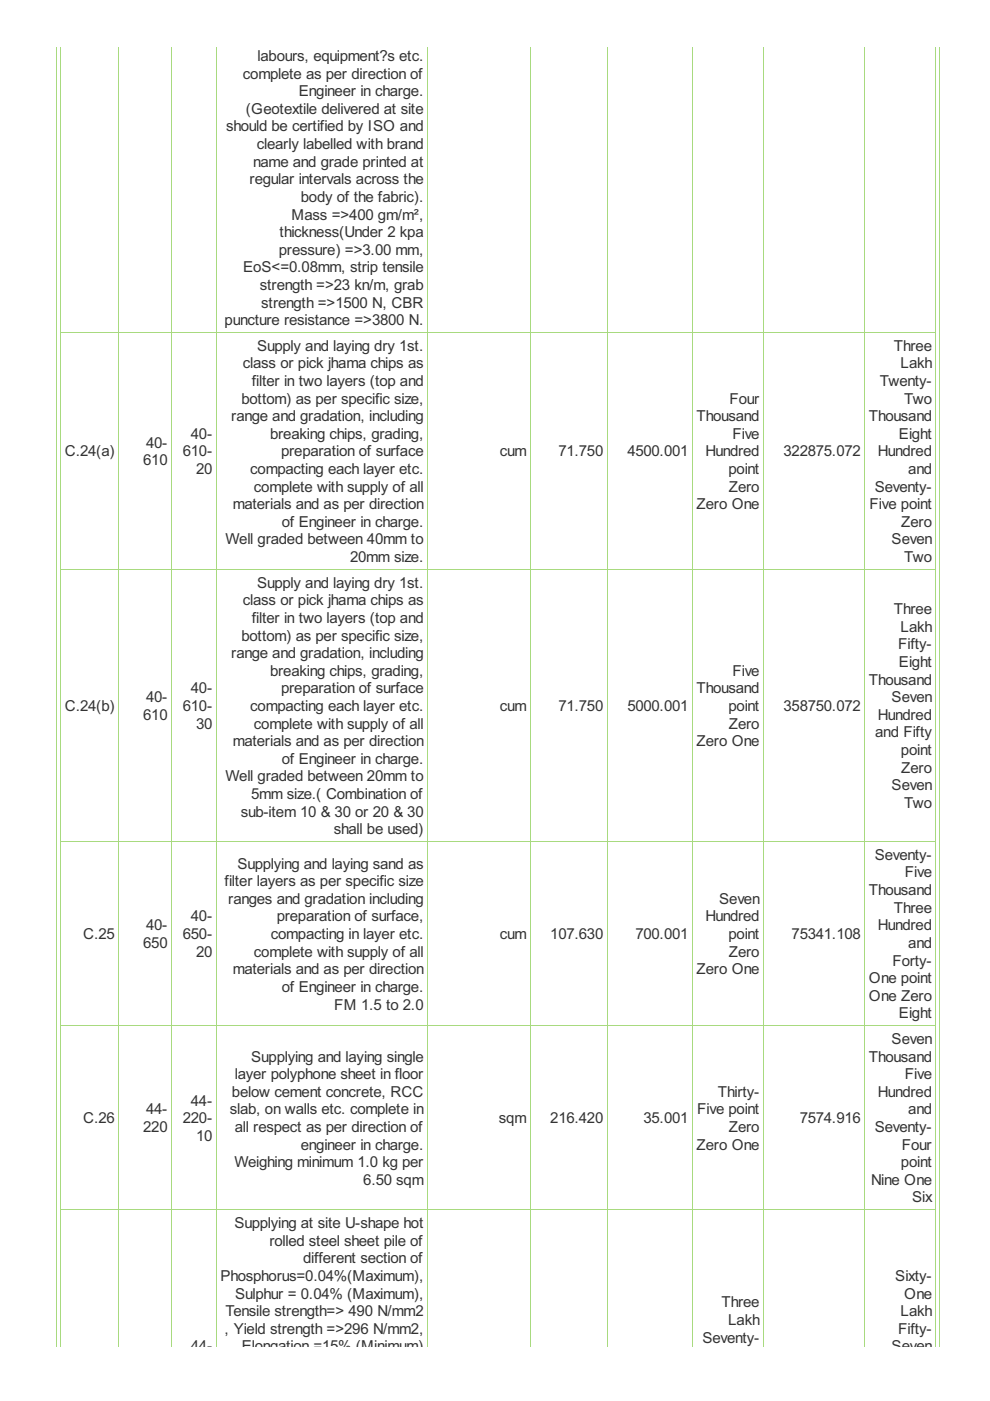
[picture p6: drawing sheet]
<svg xmlns="http://www.w3.org/2000/svg" width="210mm" height="297mm" viewBox="0 0 210 297" stroke-linecap="round" stroke-linejoin="round" font-family="sans-serif">
<defs><g id="words">
<g font-size="3.6" fill="#333">
<text x="51.5" y="16.7">complete as per direction of</text>
<text x="54.6" y="12.9">labours, equipment?s etc.</text>
<text x="63.4" y="20.4">Engineer in charge.</text>
<text x="47.9" y="27.9">should be certified by ISO and</text>
<text x="52.1" y="24.1">(Geotextile delivered at site</text>
<text x="53.7" y="35.3">name and grade printed at</text>
<text x="54.5" y="31.6">clearly labelled with brand</text>
<text x="52.9" y="39.1">regular intervals across the</text>
<text x="61.8" y="46.5">Mass =&gt;400 gm/m²,</text>
<text x="63.8" y="42.8">body of the fabric).</text>
<text x="59.3" y="50.3">thickness(Under 2 kpa</text>
<text x="51.6" y="57.7">EoS&lt;=0.08mm, strip tensile</text>
<text x="59.1" y="54">pressure) =&gt;3.00 mm,</text>
<text x="55.1" y="61.5">strength =&gt;23 kn/m, grab</text>
<text x="55.4" y="65.2">strength =&gt;1500 N, CBR</text>
<text x="47.6" y="68.9">puncture resistance =&gt;3800 N.</text>
<text x="54.5" y="74.4">Supply and laying dry 1st.</text>
<text x="189.5" y="74.4">Three</text>
<text x="51.5" y="78.1">class or pick jhama chips as</text>
<text x="53.4" y="81.8">filter in two layers (top and</text>
<text x="186.6" y="81.8">Twenty-</text>
<text x="190.9" y="78.1">Lakh</text>
<text x="49" y="89.3">range and gradation, including</text>
<text x="51.2" y="85.6">bottom) as per specific size,</text>
<text x="147.7" y="89.3">Thousand</text>
<text x="154.7" y="85.6">Four</text>
<text x="184.2" y="89.3">Thousand</text>
<text x="191.7" y="85.6">Two</text>
<text x="31" y="94.9">40-</text>
<text x="40.5" y="93">40-</text>
<text x="57.3" y="93">breaking chips, grading,</text>
<text x="155.3" y="93">Five</text>
<text x="190.6" y="93">Eight</text>
<text x="13.8" y="96.8">C.24(a)</text>
<text x="30.4" y="98.6">610</text>
<text x="38.8" y="96.8">610-</text>
<text x="41.6" y="100.5">20</text>
<text x="53.1" y="100.5">compacting each layer etc.</text>
<text x="59.6" y="96.8">preparation of surface</text>
<text x="105.9" y="96.8">cum</text>
<text x="118.4" y="96.8">71.750</text>
<text x="133" y="96.8">4500.001</text>
<text x="149.5" y="96.8">Hundred</text>
<text x="154.5" y="100.5">point</text>
<text x="166.1" y="96.8">322875.072</text>
<text x="186.1" y="96.8">Hundred</text>
<text x="192.6" y="100.5">and</text>
<text x="49.3" y="108">materials and as per direction</text>
<text x="53.8" y="104.2">complete with supply of all</text>
<text x="147.7" y="108">Zero One</text>
<text x="154.5" y="104.2">Zero</text>
<text x="184.4" y="108">Five point</text>
<text x="185.5" y="104.2">Seventy-</text>
<text x="59.8" y="111.7">of Engineer in charge.</text>
<text x="191.1" y="111.7">Zero</text>
<text x="47.8" y="115.4">Well graded between 40mm to</text>
<text x="74.2" y="119.2">20mm size.</text>
<text x="189.1" y="115.4">Seven</text>
<text x="191.7" y="119.2">Two</text>
<text x="54.5" y="124.6">Supply and laying dry 1st.</text>
<text x="51.5" y="128.3">class or pick jhama chips as</text>
<text x="189.5" y="130.2">Three</text>
<text x="51.2" y="135.8">bottom) as per specific size,</text>
<text x="53.4" y="132.1">filter in two layers (top and</text>
<text x="190.5" y="137.7">Fifty-</text>
<text x="190.9" y="133.9">Lakh</text>
<text x="49" y="139.5">range and gradation, including</text>
<text x="57.3" y="143.3">breaking chips, grading,</text>
<text x="155.3" y="143.3">Five</text>
<text x="190.6" y="141.4">Eight</text>
<text x="31" y="148.9">40-</text>
<text x="40.5" y="147">40-</text>
<text x="59.6" y="147">preparation of surface</text>
<text x="147.7" y="147">Thousand</text>
<text x="184.2" y="145.1">Thousand</text>
<text x="189.1" y="148.9">Seven</text>
<text x="13.8" y="150.7">C.24(b)</text>
<text x="30.4" y="152.6">610</text>
<text x="38.8" y="150.7">610-</text>
<text x="41.6" y="154.5">30</text>
<text x="53.1" y="150.7">compacting each layer etc.</text>
<text x="53.8" y="154.5">complete with supply of all</text>
<text x="105.9" y="150.7">cum</text>
<text x="118.4" y="150.7">71.750</text>
<text x="133" y="150.7">5000.001</text>
<text x="154.5" y="150.7">point</text>
<text x="154.5" y="154.5">Zero</text>
<text x="166.1" y="150.7">358750.072</text>
<text x="186.1" y="152.6">Hundred</text>
<text x="49.3" y="158.2">materials and as per direction</text>
<text x="59.8" y="161.9">of Engineer in charge.</text>
<text x="147.7" y="158.2">Zero One</text>
<text x="185.6" y="156.3">and Fifty</text>
<text x="191" y="160.1">point</text>
<text x="47.8" y="165.7">Well graded between 20mm to</text>
<text x="189.1" y="167.5">Seven</text>
<text x="191.1" y="163.8">Zero</text>
<text x="51" y="173.1">sub-item 10 &amp; 30 or 20 &amp; 30</text>
<text x="53.2" y="169.4">5mm size.( Combination of</text>
<text x="191.7" y="171.3">Two</text>
<text x="70.8" y="176.9">shall be used)</text>
<text x="50.3" y="184.2">Supplying and laying sand as</text>
<text x="185.5" y="182.3">Seventy-</text>
<text x="47.6" y="187.9">filter layers as per specific size</text>
<text x="48.4" y="191.6">ranges and gradation including</text>
<text x="152.5" y="191.6">Seven</text>
<text x="184.2" y="189.8">Thousand</text>
<text x="191.9" y="186">Five</text>
<text x="31" y="197.2">40-</text>
<text x="40.5" y="195.4">40-</text>
<text x="58.7" y="195.4">preparation of surface,</text>
<text x="149.5" y="195.4">Hundred</text>
<text x="186.1" y="197.2">Hundred</text>
<text x="189.5" y="193.5">Three</text>
<text x="17.7" y="199.1">C.25</text>
<text x="30.4" y="201">650</text>
<text x="38.8" y="199.1">650-</text>
<text x="41.6" y="202.8">20</text>
<text x="53.8" y="202.8">complete with supply of all</text>
<text x="57.4" y="199.1">compacting in layer etc.</text>
<text x="105.9" y="199.1">cum</text>
<text x="116.7" y="199.1">107.630</text>
<text x="134.7" y="199.1">700.001</text>
<text x="154.5" y="199.1">point</text>
<text x="154.5" y="202.8">Zero</text>
<text x="167.8" y="199.1">75341.108</text>
<text x="192.6" y="201">and</text>
<text x="49.3" y="206.6">materials and as per direction</text>
<text x="147.7" y="206.6">Zero One</text>
<text x="184.2" y="208.4">One point</text>
<text x="189.2" y="204.7">Forty-</text>
<text x="59.8" y="210.3">of Engineer in charge.</text>
<text x="70.9" y="214">FM 1.5 to 2.0</text>
<text x="184.2" y="212.2">One Zero</text>
<text x="190.6" y="215.9">Eight</text>
<text x="189.1" y="221.3">Seven</text>
<text x="53.3" y="225.1">Supplying and laying single</text>
<text x="184.2" y="225.1">Thousand</text>
<text x="49.2" y="232.5">below cement concrete, RCC</text>
<text x="49.8" y="228.8">layer polyphone sheet in floor</text>
<text x="152.2" y="232.5">Thirty-</text>
<text x="186.1" y="232.5">Hundred</text>
<text x="191.9" y="228.8">Five</text>
<text x="17.7" y="238.1">C.26</text>
<text x="31" y="236.3">44-</text>
<text x="38.8" y="238.1">220-</text>
<text x="40.5" y="234.4">44-</text>
<text x="48.7" y="236.3">slab, on walls etc. complete in</text>
<text x="105.8" y="238.1">sqm</text>
<text x="116.7" y="238.1">216.420</text>
<text x="136.4" y="238.1">35.001</text>
<text x="147.8" y="236.3">Five point</text>
<text x="169.6" y="238.1">7574.916</text>
<text x="192.6" y="236.3">and</text>
<text x="30.4" y="240">220</text>
<text x="41.6" y="241.9">10</text>
<text x="49.8" y="240">all respect as per direction of</text>
<text x="63.8" y="243.7">engineer in charge.</text>
<text x="147.7" y="243.7">Zero One</text>
<text x="154.5" y="240">Zero</text>
<text x="185.5" y="240">Seventy-</text>
<text x="191.2" y="243.7">Four</text>
<text x="49.7" y="247.5">Weighing minimum 1.0 kg per</text>
<text x="77" y="251.2">6.50 sqm</text>
<text x="184.7" y="251.2">Nine One</text>
<text x="191" y="247.5">point</text>
<text x="193.4" y="254.9">Six</text>
<text x="49.7" y="260.4">Supplying at site U-shape hot</text>
<text x="57.1" y="264.1">rolled steel sheet pile of</text>
<text x="64.3" y="267.8">different section of</text>
<text x="46.7" y="271.6">Phosphorus=0.04%(Maximum),</text>
<text x="49.9" y="275.3">Sulphur = 0.04% (Maximum),</text>
<text x="189.8" y="271.6">Sixty-</text>
<text x="191.7" y="275.3">One</text>
<text x="47.8" y="279">Tensile strength=&gt; 490 N/mm2</text>
<text x="153" y="277.2">Three</text>
<text x="154.4" y="280.9">Lakh</text>
<text x="190.9" y="279">Lakh</text>
<text x="40.5" y="286.5">44-</text>
<text x="47.6" y="282.8">, Yield strength =&gt;296 N/mm2,</text>
<text x="51.3" y="286.5">Elongation =15% (Minimum)</text>
<text x="148.9" y="284.6">Seventy-</text>
<text x="189.1" y="286.5">Seven</text>
<text x="190.5" y="282.8">Fifty-</text>
</g>
</g></defs>
<g fill="none" stroke="#a8da7f" stroke-width=".21">
<path d="M11.9 9.9v275.6M12.9 9.9v275.6M25.2 9.9v275.6M36.4 9.9v275.6M45.8 9.9v275.6M90.6 9.9v275.6M112.4 9.9v275.6M128.7 9.9v275.6M146.8 9.9v275.6M161.9 9.9v275.6M183.3 9.9v275.6M198.4 9.9v275.6"/>
<path d="M199.2 9.9v275.6M12.8 70.4h185.7M12.8 120.6h185.7M12.8 178.3h185.7M12.8 217.4h185.7M12.8 256.4h185.7"/>
</g>
<use href="#words"/>
</svg>
